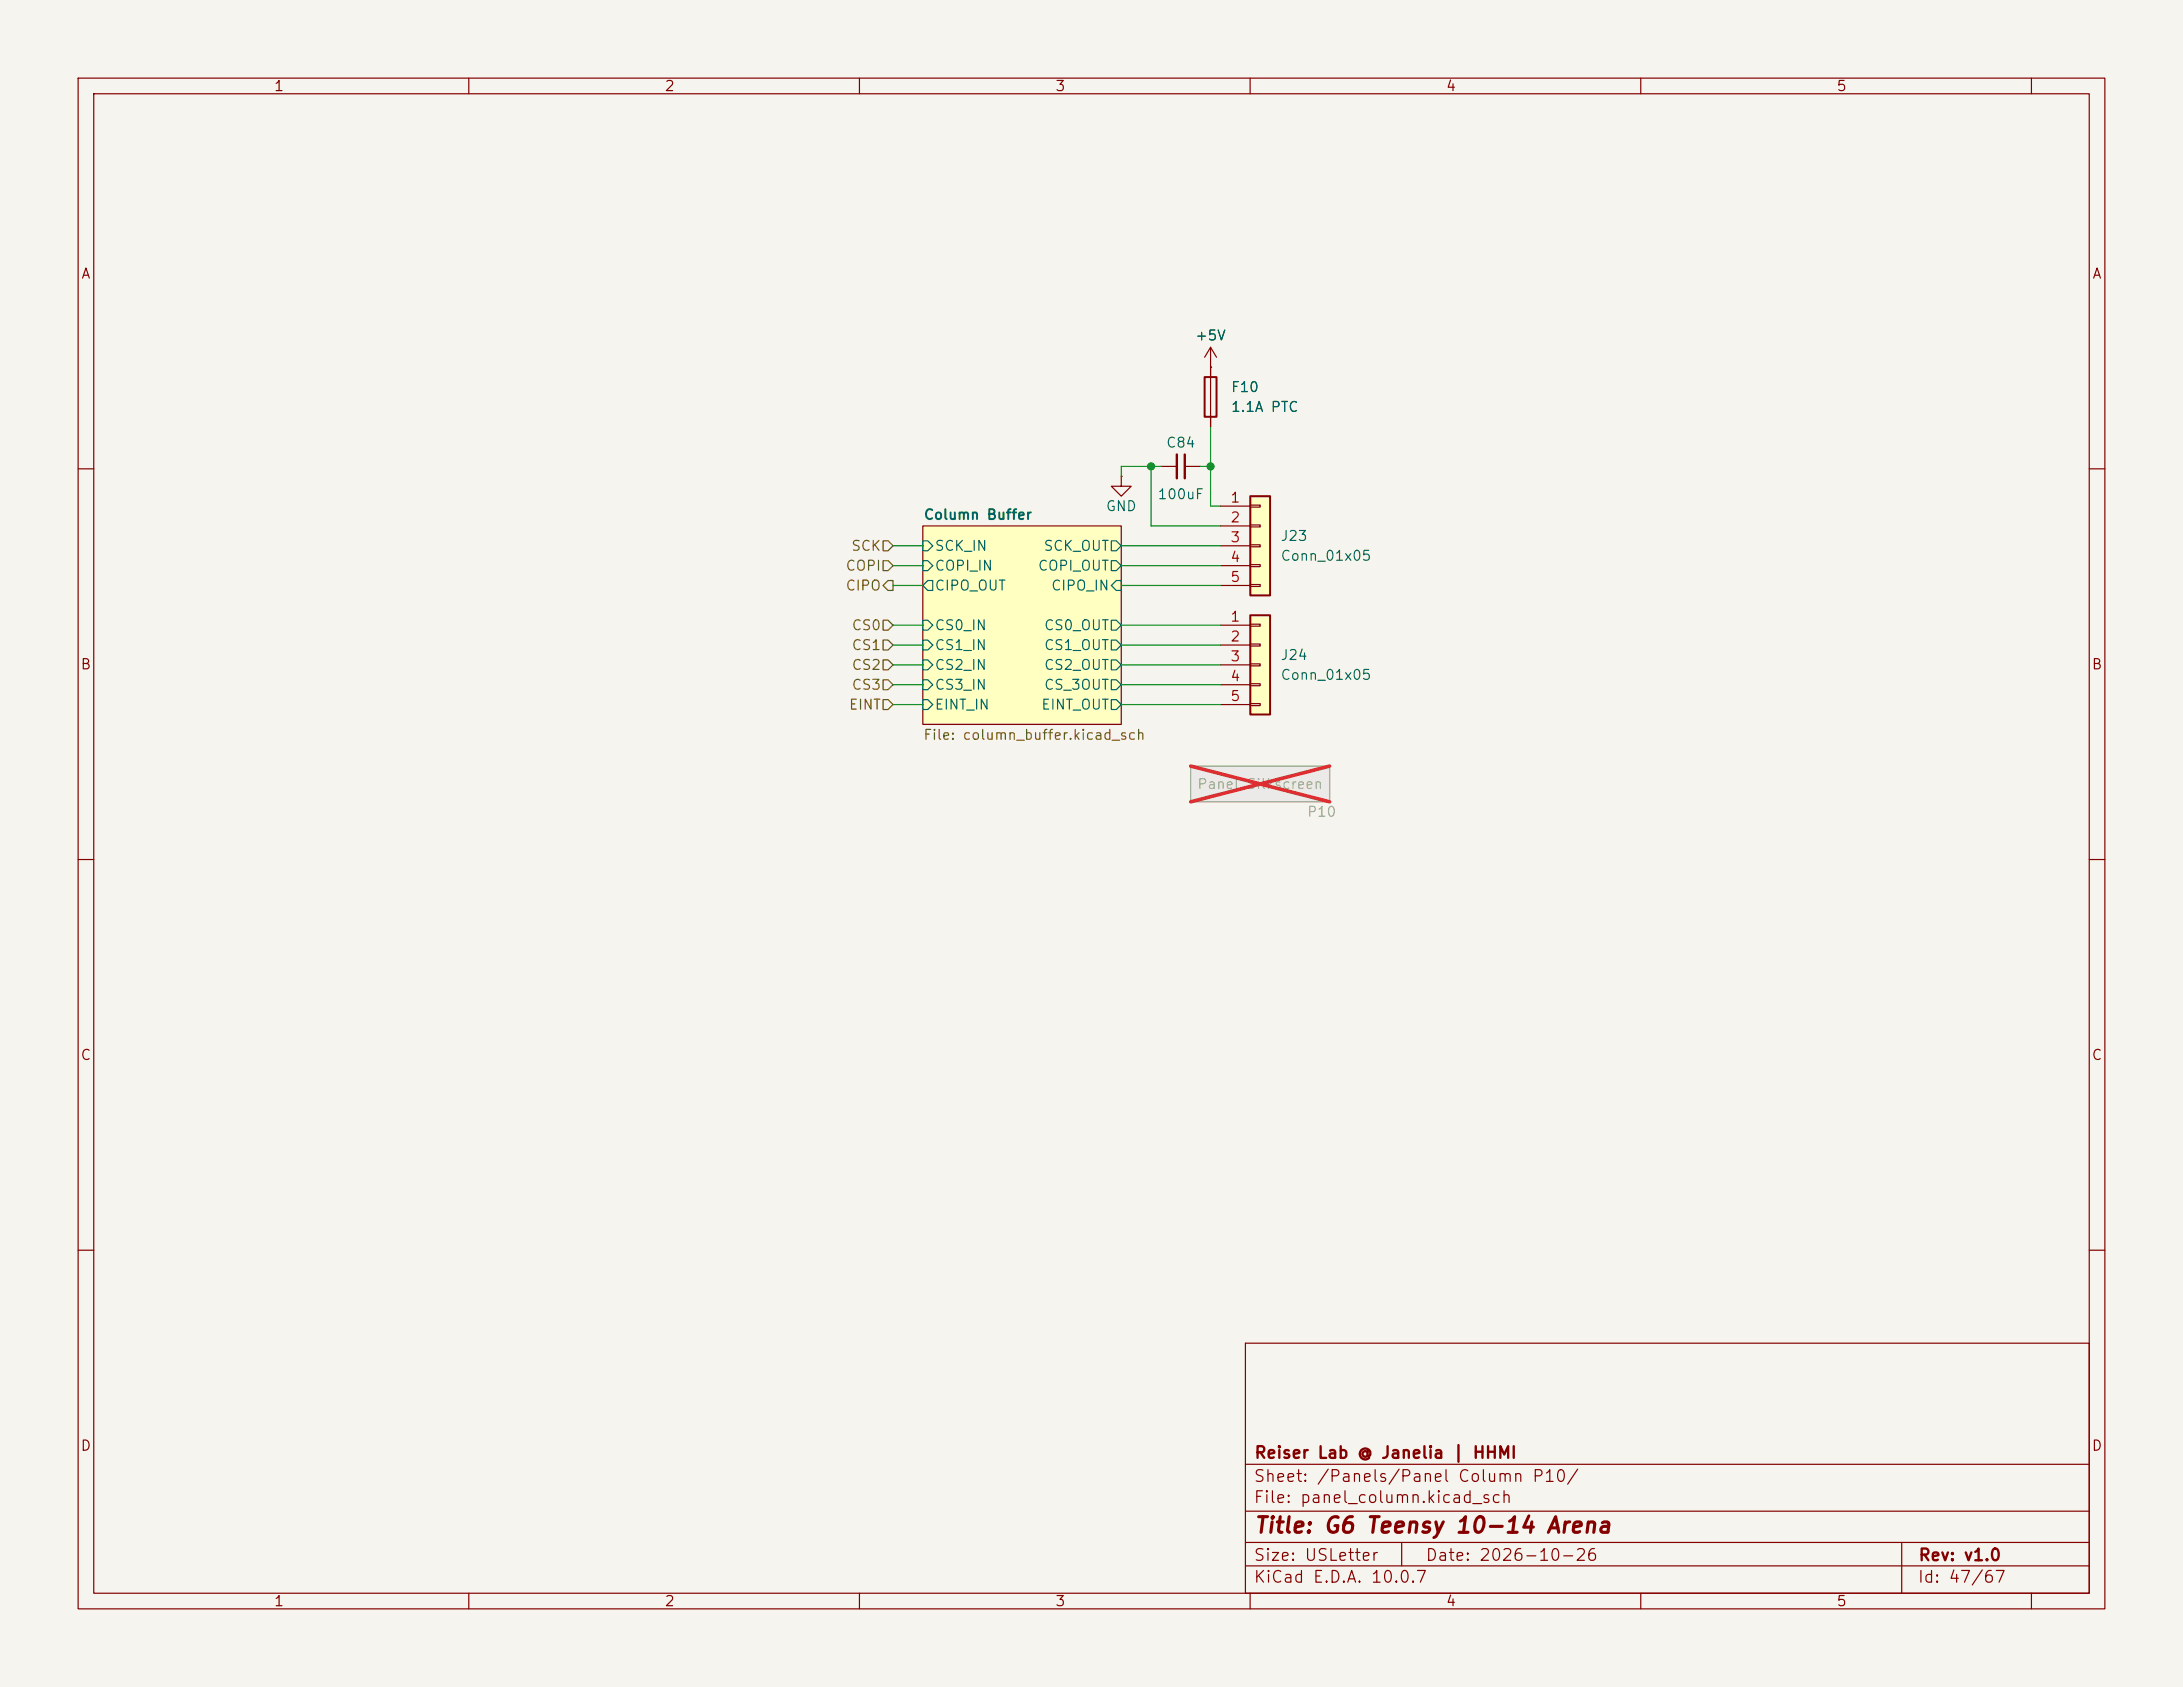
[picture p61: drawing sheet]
<svg xmlns="http://www.w3.org/2000/svg" width="279mm" height="216mm" viewBox="0 0 279 216" stroke-linecap="round" stroke-linejoin="round" font-family="sans-serif">
<defs><g id="words">
<text font-size="2" fill="#840000" x="160.4" y="196.7">Title: G6 Teensy 10-14 Arena</text>
<g font-size="1.5" fill="#840000">
<text x="160.4" y="190">Sheet: /Panels/Panel Column P10/</text>
<text x="160.4" y="187">Reiser Lab @ Janelia | HHMI</text>
<text x="160.4" y="192.7">File: panel_column.kicad_sch</text>
<text x="160.4" y="202.9">KiCad E.D.A. 10.0.7</text>
<text x="160.4" y="200.1">Size: USLetter</text>
<text x="182.4" y="200.1">Date: 2026-10-26</text>
<text x="245.4" y="202.9">Id: 47/67</text>
<text x="245.4" y="200.1">Rev: v1.0</text>
</g>
<g font-size="1.3" fill="#840000">
<text x="35" y="12">1</text>
<text x="85" y="12">2</text>
<text x="135" y="12">3</text>
<text x="185" y="12">4</text>
<text x="235" y="12">5</text>
<text x="10.3" y="36">A</text>
<text x="267.7" y="36">A</text>
<text x="10.2" y="86">B</text>
<text x="267.6" y="86">B</text>
<text x="10.2" y="136">C</text>
<text x="267.6" y="136">C</text>
<text x="10.2" y="186">D</text>
<text x="267.6" y="186">D</text>
<text x="35" y="205.9">1</text>
<text x="85" y="205.9">2</text>
<text x="135" y="205.9">3</text>
<text x="185" y="205.9">4</text>
<text x="235" y="205.9">5</text>
</g>
<g font-size="1.3" fill="#006464">
<text x="152.9" y="43.9">+5V</text>
<text x="157.5" y="50.5">F10</text>
<text x="157.5" y="53">1.1A PTC</text>
<text x="149.2" y="57.6">C84</text>
<text x="141.4" y="65.7">GND</text>
<text x="148.1" y="64.2">100uF</text>
<text x="118.2" y="66.8">Column Buffer</text>
<text x="119.5" y="70.8">SCK_IN</text>
<text x="133.5" y="70.8">SCK_OUT</text>
<text x="163.8" y="69.5">J23</text>
<text x="119.5" y="73.4">COPI_IN</text>
<text x="119.5" y="75.9">CIPO_OUT</text>
<text x="132.8" y="73.4">COPI_OUT</text>
<text x="134.4" y="75.9">CIPO_IN</text>
<text x="163.8" y="72.1">Conn_01x05</text>
<text x="119.5" y="81">CS0_IN</text>
<text x="119.5" y="83.5">CS1_IN</text>
<text x="133.5" y="81">CS0_OUT</text>
<text x="133.5" y="83.5">CS1_OUT</text>
<text x="119.5" y="86.1">CS2_IN</text>
<text x="119.5" y="88.6">CS3_IN</text>
<text x="133.5" y="86.1">CS2_OUT</text>
<text x="133.5" y="88.6">CS_3OUT</text>
<text x="163.8" y="84.8">J24</text>
<text x="163.8" y="87.3">Conn_01x05</text>
<text x="119.5" y="91.1">EINT_IN</text>
<text x="133.2" y="91.1">EINT_OUT</text>
</g>
<g font-size="1.3" fill="#a90000">
<text x="157.4" y="64.6">1</text>
<text x="157.4" y="67.2">2</text>
<text x="157.4" y="69.7">3</text>
<text x="157.4" y="72.3">4</text>
<text x="157.4" y="74.8">5</text>
<text x="157.4" y="79.9">1</text>
<text x="157.4" y="82.4">2</text>
<text x="157.4" y="85">3</text>
<text x="157.4" y="87.5">4</text>
<text x="157.4" y="90">5</text>
</g>
<g font-size="1.3" fill="#725600">
<text x="108.9" y="70.8">SCK</text>
<text x="108.1" y="73.4">COPI</text>
<text x="108.1" y="75.9">CIPO</text>
<text x="108.9" y="81">CS0</text>
<text x="108.9" y="83.5">CS1</text>
<text x="108.9" y="86.1">CS2</text>
<text x="108.9" y="88.6">CS3</text>
<text x="108.6" y="91.1">EINT</text>
<text x="118.1" y="95">File: column_buffer.kicad_sch</text>
</g>
<text font-size="1.3" fill="#9c9b98" x="153.1" y="101.3">Panel Silkscreen</text>
<text font-size="1.3" fill="#939391" x="167.2" y="104.8">P10</text>
</g></defs>
<path d="M0 0h279.4v215.9h-279.4z" fill="#f5f4ef" stroke="#f5f4ef" stroke-width=".13"/>
<g fill="none" stroke="#840000" stroke-width=".15">
<path d="M10 10h259.4v195.9h-259.4zM12 12h255.4v191.9h-255.4zM60 10v2M110 10v2M160 10v2M210 10v2M260 10v2M10 60h2M118.1 67.3h25.4v25.4h-25.4zM267.4 60h2M10 110h2M267.4 110h2"/>
<path d="M10 160h2M159.4 171.9h108v32h-108zM267.4 160h2M159.4 197.4h108M159.4 193.4h108M159.4 187.4h108M179.4 197.4v3M243.4 197.4v6.5M60 203.9v2M110 203.9v2M159.4 200.4h108M160 203.9v2"/>
<path d="M210 203.9v2M260 203.9v2"/>
</g>
<path d="M118.1 67.3h25.4v25.4h-25.4z" fill="#ffffc2" stroke="#ffffc2" stroke-width=".13"/>
<g fill="none" stroke="#006464" stroke-width=".15">
<path d="M118.1 69.2h.6l.7 .7-.7 .6h-.6zM118.1 79.4h.6l.7 .6-.7 .6h-.6zM118.1 71.8h.6l.7 .6-.7 .6h-.6zM118.7 74.3h.7v1.3h-.7l-.6-.7zM142.2 69.2h.7l.6 .7-.6 .6h-.7zM142.2 79.4h.7l.6 .6-.6 .6h-.7zM142.2 71.8h.7l.6 .6-.6 .6h-.7zM142.9 74.3h.6v1.3h-.6l-.7-.7zM118.1 89.5h.6l.7 .7-.7 .6h-.6zM118.1 81.9h.6l.7 .7-.7 .6h-.6zM118.1 84.5h.6l.7 .6-.7 .6h-.6zM118.1 87h.6l.7 .6-.7 .7h-.6z"/>
<path d="M142.2 89.5h.7l.6 .7-.6 .6h-.7zM142.2 81.9h.7l.6 .7-.6 .6h-.7zM142.2 84.5h.7l.6 .6-.6 .6h-.7zM142.2 87h.7l.6 .6-.6 .7h-.7z"/>
</g>
<path d="M152.4 98h17.8v4.6h-17.8z" fill="#ebeae8"/>
<path d="M152.4 98h17.8v4.6h-17.8z" fill="none" stroke="#9c9b98" stroke-width=".15"/>
<path d="M152.4 98l17.8 4.6M170.2 98l-17.8 4.6" fill="none" stroke="#e12e31" stroke-width=".46"/>
<path d="M148.6 59.7h2M151.6 59.7h2.1M154.9 47h.1M154.9 44.5l-.7 1.2M154.9 44.5l.8 1.2M154.9 44.5v10.1M143.5 61v1.2h1.3l-1.3 1.3-1.3-1.3h1.3M143.5 61h.1" fill="none" stroke="#840000" stroke-width=".15"/>
<path d="M154.2 48.3h1.5v5h-1.5z" fill="none" stroke="#840000" stroke-width=".25"/>
<path d="M150.6 58.2v3M151.6 58.2v3" fill="none" stroke="#840000" stroke-width=".3"/>
<path d="M160 78.7h2.6v12.7h-2.6z" fill="#ffffc2"/>
<path d="M160 78.7h2.6v12.7h-2.6z" fill="none" stroke="#840000" stroke-width=".25"/>
<path d="M160 79.9h1.3v.2h-1.3zM156.2 80h3.8M156.2 82.6h3.8M156.2 85.1h3.8M156.2 87.6h3.8M156.2 90.2h3.8M160 82.4h1.3v.3h-1.3zM160 85h1.3v.2h-1.3zM160 87.5h1.3v.3h-1.3zM160 90h1.3v.3h-1.3z" fill="none" stroke="#840000" stroke-width=".15"/>
<path d="M160 63.5h2.6v12.7h-2.6z" fill="#ffffc2"/>
<path d="M160 63.5h2.6v12.7h-2.6z" fill="none" stroke="#840000" stroke-width=".25"/>
<g fill="none" stroke="#840000" stroke-width=".15">
<path d="M154.9 47h.1M154.9 47v1.3M154.9 53.3v1.3M156.2 64.8h3.8M156.2 67.3h3.8M156.2 69.9h3.8M156.2 72.4h3.8M156.2 74.9h3.8M160 64.6h1.3v.3h-1.3zM160 67.2h1.3v.2h-1.3zM160 69.7h1.3v.3h-1.3zM160 72.3h1.3v.2h-1.3z"/>
<path d="M160 74.8h1.3v.3h-1.3z"/>
</g>
<path d="M113 79.4h.7l.6 .6-.6 .6h-.7zM113 69.2h.7l.6 .7-.6 .6h-.7zM113 71.8h.7l.6 .6-.6 .6h-.7zM113.7 74.3h.6v1.3h-.6l-.7-.7zM113 84.5h.7l.6 .6-.6 .6h-.7zM113 89.5h.7l.6 .7-.6 .6h-.7zM113 81.9h.7l.6 .7-.6 .6h-.7zM113 87h.7l.6 .6-.6 .7h-.7z" fill="none" stroke="#725600" stroke-width=".15"/>
<g fill="none" stroke="#009600" stroke-width=".15">
<path d="M147.3 59.7v7.6h8.9M148.6 59.7h-5.1v1.3M153.7 59.7h1.2M154.9 54.6v10.2h1.3M114.3 69.9h3.8M114.3 72.4h3.8M114.3 74.9h3.8M143.5 69.9h12.7M143.5 72.4h12.7M143.5 74.9h12.7M114.3 87.6h3.8M114.3 82.6h3.8"/>
<path d="M114.3 90.2h3.8M114.3 85.1h3.8M114.3 80h3.8M143.5 87.6h12.7M143.5 82.6h12.7M143.5 90.2h12.7M143.5 85.1h12.7M143.5 80h12.7"/>
</g>
<g fill="#009600" stroke="#009600" stroke-width=".13">
<circle cx="147.3" cy="59.7" r=".46"/>
<circle cx="154.9" cy="59.7" r=".46"/>
</g>
<use href="#words"/>
</svg>
